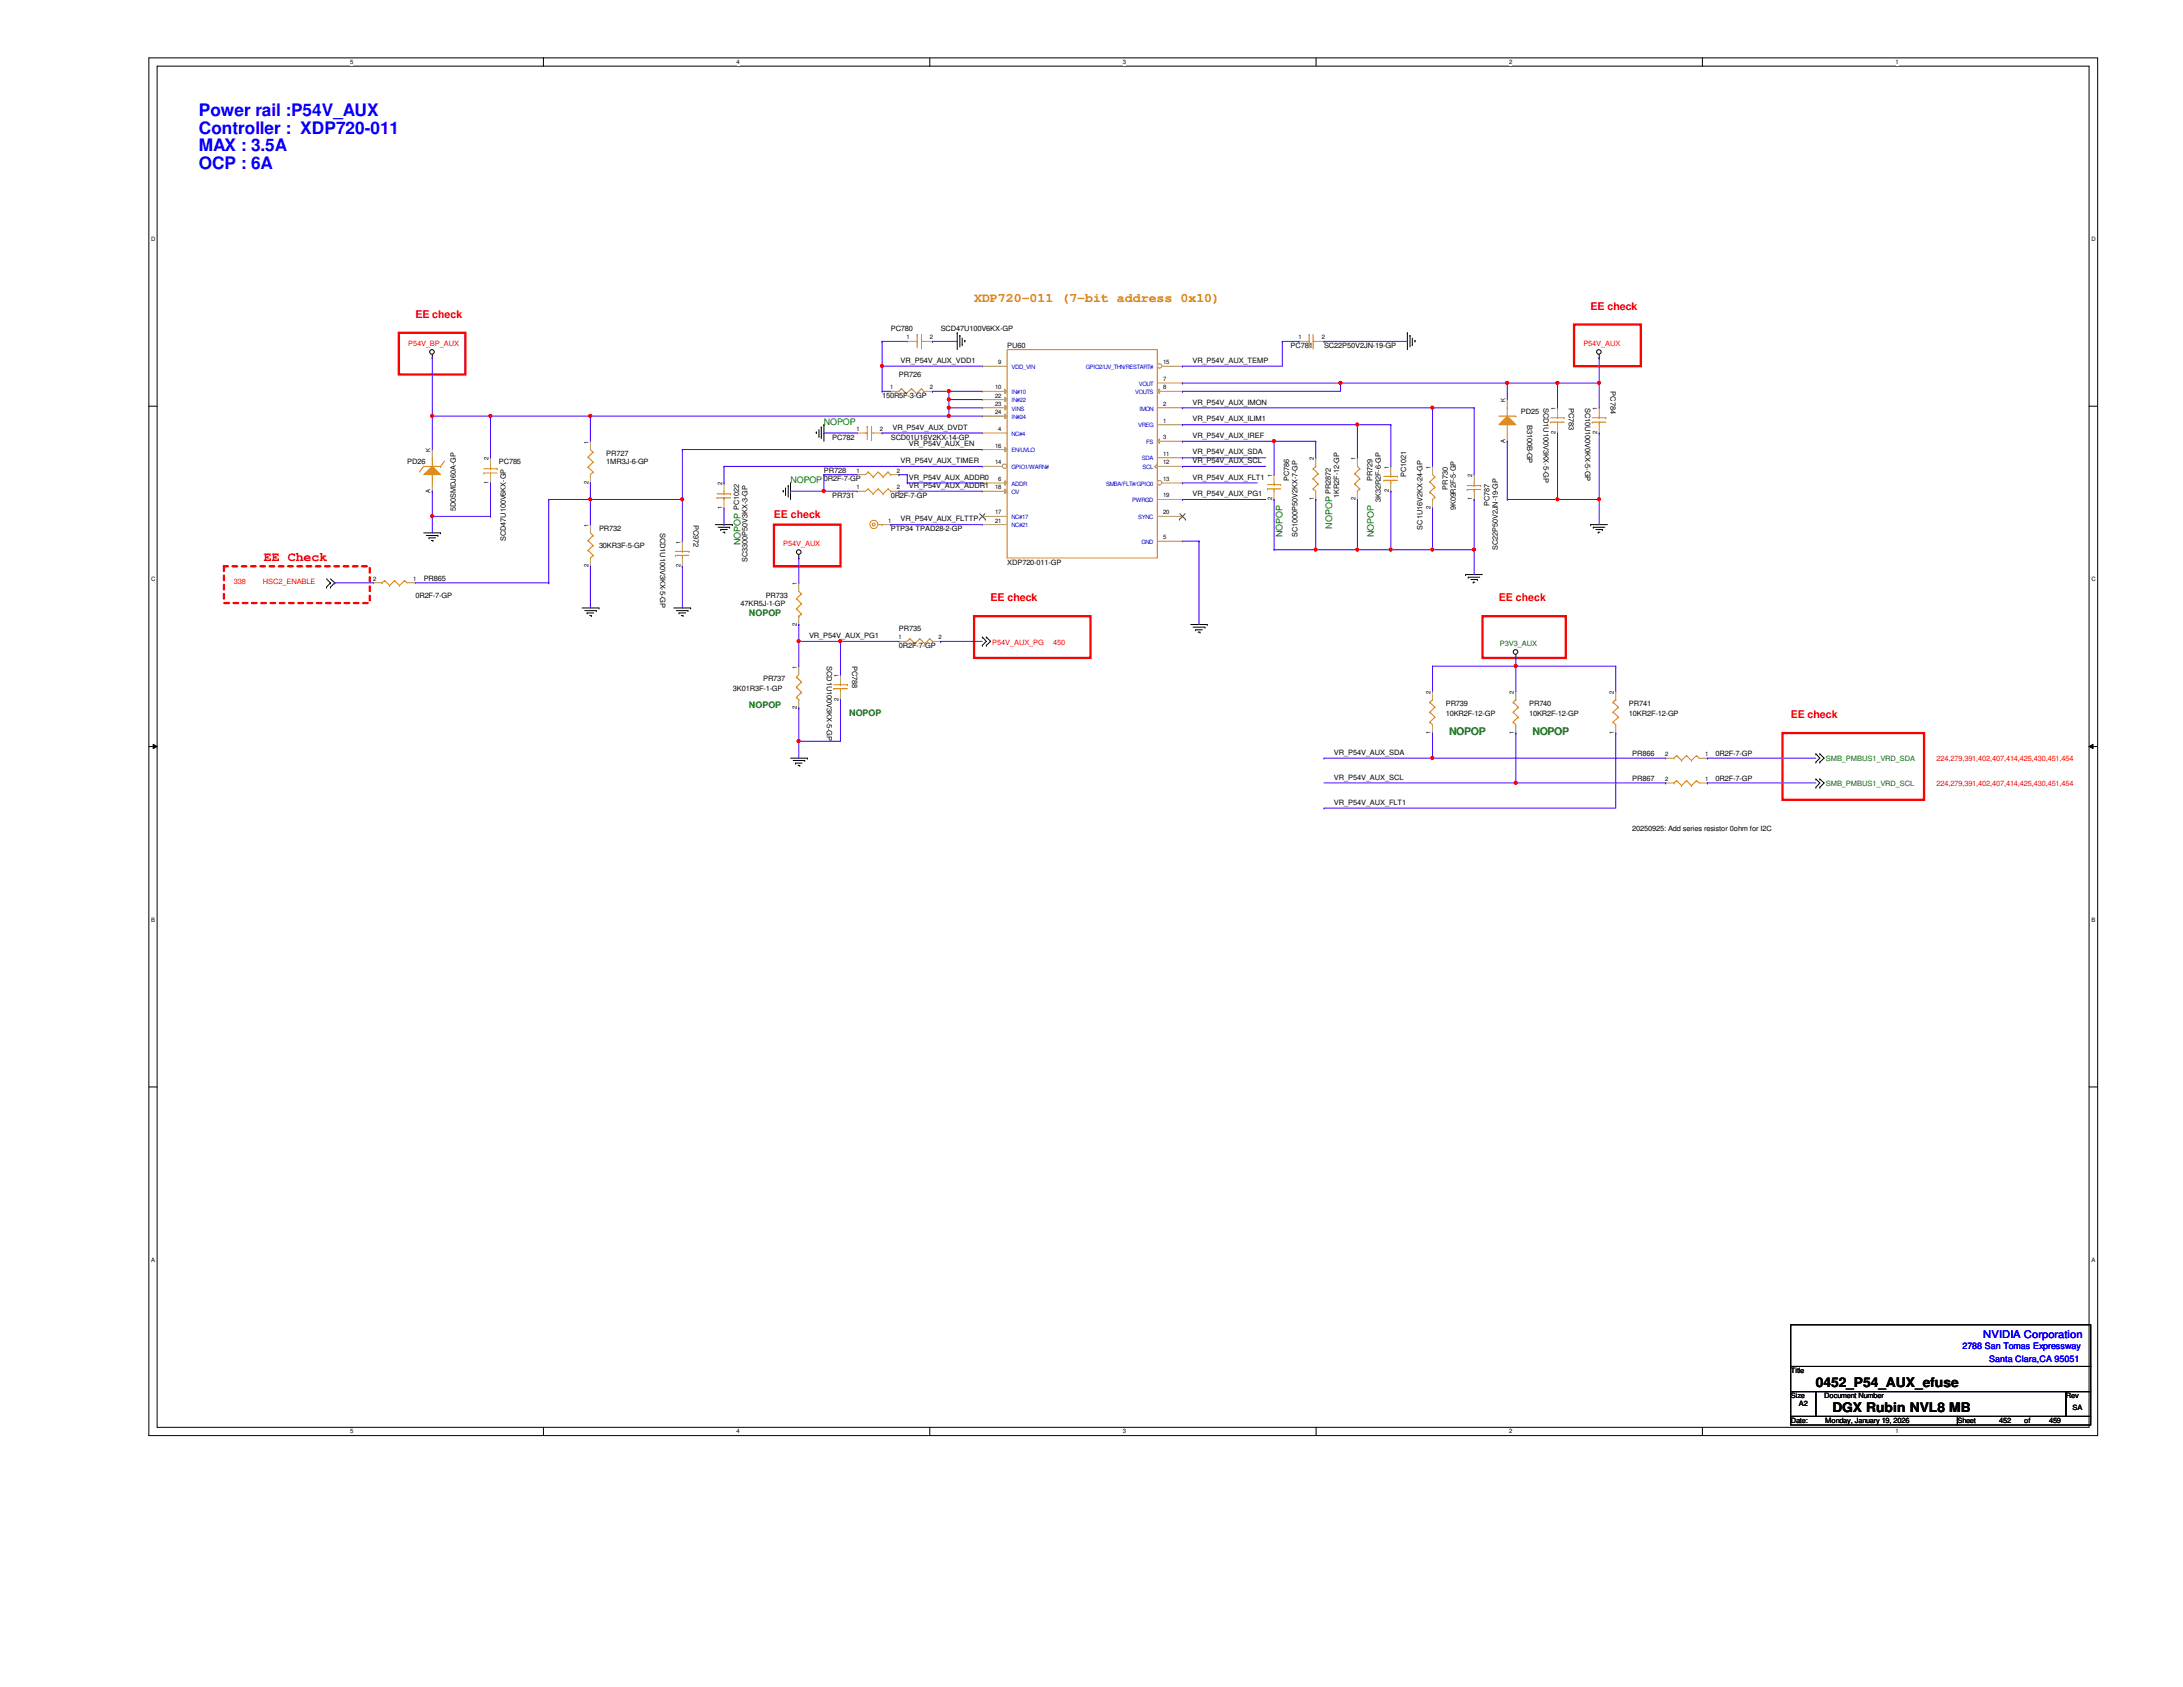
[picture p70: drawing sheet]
<svg xmlns="http://www.w3.org/2000/svg" width="279mm" height="216mm" viewBox="0 0 279 216" stroke-linecap="round" stroke-linejoin="round" font-family="sans-serif">
<defs><g id="words">
<g font-size="2.2" fill="#00f">
<text x="25.4" y="14.8">Power rail :P54V_AUX</text>
<text x="25.4" y="17.1">Controller : XDP720-011</text>
<text x="25.4" y="19.4">MAX : 3.5A</text>
<text x="25.4" y="21.7">OCP : 6A</text>
</g>
<text font-size="1.7" fill="#ff8000" x="124.7" y="38.7">XDP720-011 (7-bit address 0x10)</text>
<text font-size="1.7" fill="#f00" x="33.8" y="71.8">EE Check</text>
<g font-size="1.7">
<text x="232.4" y="177.5">0452_P54_AUX_efuse</text>
<text x="234.5" y="180.7">DGX Rubin NVL8 MB</text>
</g>
<g font-size="1.4" fill="#f00">
<text x="53.2" y="40.7">EE check</text>
<text x="203.6" y="39.6">EE check</text>
<text x="99.1" y="66.3">EE check</text>
<text x="126.8" y="77">EE check</text>
<text x="191.9" y="77">EE check</text>
<text x="229.2" y="91.9">EE check</text>
</g>
<g font-size="1.4" fill="#008000">
<text x="185.5" y="94">NOPOP</text>
<text x="196.1" y="94">NOPOP</text>
</g>
<text font-size="1.4" fill="#00f" x="253.8" y="171.2">NVIDIA Corporation</text>
<g font-size="1.1" fill="#008000">
<text x="105.5" y="54.4">NOPOP</text>
<text x="101.2" y="61.8">NOPOP</text>
<text x="94.8" y="69.8" transform="rotate(-90 94.8 69.8)">NOPOP</text>
<text x="164.1" y="68.7" transform="rotate(-90 164.1 68.7)">NOPOP</text>
<text x="170.5" y="67.7" transform="rotate(-90 170.5 67.7)">NOPOP</text>
<text x="175.9" y="68.7" transform="rotate(-90 175.9 68.7)">NOPOP</text>
<text x="95.8" y="78.9">NOPOP</text>
<text x="95.8" y="90.6">NOPOP</text>
<text x="108.7" y="91.7">NOPOP</text>
</g>
<g font-size="1.1" fill="#00f">
<text x="251.2" y="172.7">2788 San Tomas Expressway</text>
<text x="254.6" y="174.3">Santa Clara,CA 95051</text>
</g>
<g font-size=".9" fill="#f00">
<text x="52.2" y="44.3">P54V_BP_AUX</text>
<text x="202.6" y="44.3">P54V_AUX</text>
<text x="100.2" y="69.9">P54V_AUX</text>
<text x="29.9" y="74.8">338</text>
<text x="33.7" y="74.8">HSC2_ENABLE</text>
<text x="127" y="82.5">P54V_AUX_PG</text>
<text x="134.8" y="82.5">450</text>
<text x="247.9" y="97.5">224,279,391,402,407,414,425,430,451,454</text>
<text x="247.9" y="100.6">224,279,391,402,407,414,425,430,451,454</text>
</g>
<g font-size=".9">
<text x="114" y="42.4">PC780</text>
<text x="115.3" y="46.4">VR_P54V_AUX_VDD1</text>
<text x="120.4" y="42.4">SCD47U100V6KX-GP</text>
<text x="128.9" y="44.5">PU60</text>
<text x="152.6" y="46.4">VR_P54V_AUX_TEMP</text>
<text x="165.2" y="44.5">PC781</text>
<text x="169.5" y="44.5">SC22P50V2JN-19-GP</text>
<text x="112.9" y="50.9">150R5F-3-GP</text>
<text x="115.1" y="48.3">PR726</text>
<text x="152.6" y="51.8">VR_P54V_AUX_IMON</text>
<text x="152.6" y="53.9">VR_P54V_AUX_ILIM1</text>
<text x="194.6" y="53">PD25</text>
<text x="197.6" y="52.2" transform="rotate(90 197.6 52.2)">SCD1U100V3KX-5-GP</text>
<text x="200.8" y="52.2" transform="rotate(90 200.8 52.2)">PC783</text>
<text x="202.9" y="52.2" transform="rotate(90 202.9 52.2)">SC10U100V0KX-5-GP</text>
<text x="206.1" y="50.1" transform="rotate(90 206.1 50.1)">PC784</text>
<text x="52.1" y="59.4">PD26</text>
<text x="63.8" y="59.4">PC785</text>
<text x="77.6" y="58.4">PR727</text>
<text x="77.6" y="59.4">1MR3J-6-GP</text>
<text x="106.5" y="56.3">PC782</text>
<text x="114" y="56.3">SCD01U16V2KX-14-GP</text>
<text x="114.2" y="55">VR_P54V_AUX_DVDT</text>
<text x="115.3" y="59.3">VR_P54V_AUX_TIMER</text>
<text x="116.3" y="57.1">VR_P54V_AUX_EN</text>
<text x="152.6" y="56">VR_P54V_AUX_IREF</text>
<text x="152.6" y="58.2">VR_P54V_AUX_SDA</text>
<text x="152.6" y="59.3">VR_P54V_AUX_SCL</text>
<text x="195.5" y="54.4" transform="rotate(90 195.5 54.4)">B3100B-GP</text>
<text x="58.3" y="65.4" transform="rotate(-90 58.3 65.4)">5D0SMDJ60A-GP</text>
<text x="94.6" y="65.3" transform="rotate(-90 94.6 65.3)">PC1022</text>
<text x="105.5" y="60.5">PR728</text>
<text x="105.5" y="61.6">0R2F-7-GP</text>
<text x="106.5" y="63.7">PR731</text>
<text x="114" y="63.7">0R2F-7-GP</text>
<text x="116.3" y="61.4">VR_P54V_AUX_ADDR0</text>
<text x="116.3" y="62.4">VR_P54V_AUX_ADDR1</text>
<text x="152.6" y="61.4">VR_P54V_AUX_FLT1</text>
<text x="152.6" y="63.5">VR_P54V_AUX_PG1</text>
<text x="165" y="61.6" transform="rotate(-90 165 61.6)">PC786</text>
<text x="170.3" y="63.2" transform="rotate(-90 170.3 63.2)">PR2872</text>
<text x="171.4" y="63.7" transform="rotate(-90 171.4 63.7)">1KR2F-12-GP</text>
<text x="175.7" y="61.6" transform="rotate(-90 175.7 61.6)">PR729</text>
<text x="176.7" y="64.3" transform="rotate(-90 176.7 64.3)">3K32R2F-6-GP</text>
<text x="180" y="61" transform="rotate(-90 180 61)">PC1021</text>
<text x="185.3" y="62.7" transform="rotate(-90 185.3 62.7)">PR730</text>
<text x="186.4" y="65.3" transform="rotate(-90 186.4 65.3)">9K09R2F-5-GP</text>
<text x="190.6" y="64.8" transform="rotate(-90 190.6 64.8)">PC787</text>
<text x="64.7" y="69.3" transform="rotate(-90 64.7 69.3)">SCD47U100V6KX-GP</text>
<text x="76.7" y="68">PR732</text>
<text x="76.7" y="70.1">30KR3F-5-GP</text>
<text x="84.5" y="68.2" transform="rotate(90 84.5 68.2)">SCD1U100V3KX-5-GP</text>
<text x="88.8" y="67.1" transform="rotate(90 88.8 67.1)">PC972</text>
<text x="95.7" y="71.9" transform="rotate(-90 95.7 71.9)">SC3300P50V3KX-3-GP</text>
<text x="114" y="68">PTP34 TPAD28-2-GP</text>
<text x="115.3" y="66.7">VR_P54V_AUX_FLTTP</text>
<text x="166.1" y="68.7" transform="rotate(-90 166.1 68.7)">SC1000P50V2KX-7-GP</text>
<text x="182.1" y="67.8" transform="rotate(-90 182.1 67.8)">SC1U16V2KX-24-GP</text>
<text x="191.7" y="70.4" transform="rotate(-90 191.7 70.4)">SC22P50V2JN-19-GP</text>
<text x="53.2" y="76.5">0R2F-7-GP</text>
<text x="54.2" y="74.4">PR865</text>
<text x="94.8" y="77.6">47KR5J-1-GP</text>
<text x="98" y="76.5">PR733</text>
<text x="128.9" y="72.3">XDP720-011-GP</text>
<text x="103.5" y="81.7">VR_P54V_AUX_PG1</text>
<text x="115.1" y="80.8">PR735</text>
<text x="115.1" y="82.9">0R2F-7-GP</text>
<text x="93.8" y="88.5">3K01R3F-1-GP</text>
<text x="97.7" y="87.2">PR737</text>
<text x="105.8" y="85.3" transform="rotate(90 105.8 85.3)">SCD1U100V3KX-5-GP</text>
<text x="109.1" y="85.3" transform="rotate(90 109.1 85.3)">PC788</text>
<text x="185" y="90.4">PR739</text>
<text x="185" y="91.7">10KR2F-12-GP</text>
<text x="195.7" y="90.4">PR740</text>
<text x="195.7" y="91.7">10KR2F-12-GP</text>
<text x="208.5" y="90.4">PR741</text>
<text x="208.5" y="91.7">10KR2F-12-GP</text>
<text x="170.7" y="96.6">VR_P54V_AUX_SDA</text>
<text x="170.7" y="99.8">VR_P54V_AUX_SCL</text>
<text x="208.9" y="96.8">PR866</text>
<text x="208.9" y="100">PR867</text>
<text x="219.6" y="96.8">0R2F-7-GP</text>
<text x="219.6" y="100">0R2F-7-GP</text>
<text x="170.7" y="103">VR_P54V_AUX_FLT1</text>
<text x="208.9" y="106.4">20250925: Add series resistor 0ohm for I2C</text>
<text x="229.2" y="175.7">Title</text>
<text x="229.2" y="178.9">Size</text>
<text x="233.5" y="178.9">Document Number</text>
<text x="264.4" y="178.9">Rev</text>
<text x="229.2" y="182.1">Date:</text>
<text x="230.3" y="180">A2</text>
<text x="233.6" y="182.1">Monday, January 19, 2026</text>
<text x="250.5" y="182.1">Sheet</text>
<text x="255.9" y="182.1">452</text>
<text x="259.1" y="182.1">of</text>
<text x="262.3" y="182.1">459</text>
<text x="265.3" y="180.4">SA</text>
</g>
<g font-size=".9" fill="#008000">
<text x="192" y="82.7">P3V3_AUX</text>
<text x="233.7" y="97.5">SMB_PMBUS1_VRD_SDA</text>
<text x="233.7" y="100.6">SMB_PMBUS1_VRD_SCL</text>
</g>
<g font-size=".8">
<text x="44.8" y="8.2">5</text>
<text x="94.3" y="8.2">4</text>
<text x="143.7" y="8.2">3</text>
<text x="193.2" y="8.2">2</text>
<text x="242.6" y="8.2">1</text>
<text x="19.3" y="30.9">D</text>
<text x="267.7" y="30.9">D</text>
<text x="116" y="43.4">1</text>
<text x="119" y="43.4">2</text>
<text x="127.8" y="46.6">9</text>
<text x="148.9" y="46.6">15</text>
<text x="166.2" y="43.4">1</text>
<text x="169.2" y="43.4">2</text>
<text x="113.9" y="49.8">1</text>
<text x="119" y="49.8">2</text>
<text x="127.4" y="49.8">10</text>
<text x="127.4" y="50.9">22</text>
<text x="127.4" y="51.9">23</text>
<text x="127.4" y="53">24</text>
<text x="148.9" y="51.9">2</text>
<text x="148.9" y="48.8">7</text>
<text x="148.9" y="49.8">8</text>
<text x="192.7" y="51.4" transform="rotate(-90 192.7 51.4)">K</text>
<text x="199.1" y="52.5" transform="rotate(-90 199.1 52.5)">1</text>
<text x="204.4" y="52.5" transform="rotate(-90 204.4 52.5)">1</text>
<text x="55.1" y="57.8" transform="rotate(-90 55.1 57.8)">K</text>
<text x="62.5" y="58.9" transform="rotate(-90 62.5 58.9)">2</text>
<text x="75.3" y="56.8" transform="rotate(-90 75.3 56.8)">1</text>
<text x="109.6" y="55.2">1</text>
<text x="112.6" y="55.2">2</text>
<text x="127.4" y="59.4">14</text>
<text x="127.4" y="57.3">16</text>
<text x="127.8" y="55.2">4</text>
<text x="148.9" y="54.1">1</text>
<text x="148.9" y="56.2">3</text>
<text x="148.9" y="58.3">11</text>
<text x="148.9" y="59.4">12</text>
<text x="168.1" y="58.9" transform="rotate(-90 168.1 58.9)">2</text>
<text x="173.5" y="58.9" transform="rotate(-90 173.5 58.9)">1</text>
<text x="177.8" y="60" transform="rotate(-90 177.8 60)">1</text>
<text x="183.1" y="60" transform="rotate(-90 183.1 60)">1</text>
<text x="192.7" y="56.7" transform="rotate(-90 192.7 56.7)">A</text>
<text x="199.1" y="55.5" transform="rotate(-90 199.1 55.5)">2</text>
<text x="204.4" y="55.5" transform="rotate(-90 204.4 55.5)">2</text>
<text x="55.1" y="63.1" transform="rotate(-90 55.1 63.1)">A</text>
<text x="62.5" y="61.9" transform="rotate(-90 62.5 61.9)">1</text>
<text x="75.3" y="61.9" transform="rotate(-90 75.3 61.9)">2</text>
<text x="92.4" y="65.1" transform="rotate(-90 92.4 65.1)">1</text>
<text x="92.4" y="62.1" transform="rotate(-90 92.4 62.1)">2</text>
<text x="109.6" y="62.6">1</text>
<text x="109.6" y="60.5">1</text>
<text x="114.8" y="62.6">2</text>
<text x="114.8" y="60.5">2</text>
<text x="127.4" y="65.8">17</text>
<text x="127.4" y="62.6">18</text>
<text x="127.8" y="61.6">6</text>
<text x="148.9" y="61.6">13</text>
<text x="148.9" y="63.7">19</text>
<text x="148.9" y="65.8">20</text>
<text x="162.8" y="64" transform="rotate(-90 162.8 64)">2</text>
<text x="162.8" y="61" transform="rotate(-90 162.8 61)">1</text>
<text x="168.1" y="64" transform="rotate(-90 168.1 64)">1</text>
<text x="173.5" y="64" transform="rotate(-90 173.5 64)">2</text>
<text x="177.8" y="63" transform="rotate(-90 177.8 63)">2</text>
<text x="183.1" y="65.1" transform="rotate(-90 183.1 65.1)">2</text>
<text x="188.4" y="64" transform="rotate(-90 188.4 64)">1</text>
<text x="188.4" y="61" transform="rotate(-90 188.4 61)">2</text>
<text x="75.3" y="67.4" transform="rotate(-90 75.3 67.4)">1</text>
<text x="87.1" y="69.6" transform="rotate(-90 87.1 69.6)">1</text>
<text x="113.7" y="66.9">1</text>
<text x="127.4" y="66.9">21</text>
<text x="148.9" y="69">5</text>
<text x="19.3" y="74.4">C</text>
<text x="47.8" y="74.3">2</text>
<text x="52.9" y="74.3">1</text>
<text x="75.3" y="72.6" transform="rotate(-90 75.3 72.6)">2</text>
<text x="87.1" y="72.6" transform="rotate(-90 87.1 72.6)">2</text>
<text x="102" y="74.9" transform="rotate(-90 102 74.9)">1</text>
<text x="267.7" y="74.4">C</text>
<text x="102" y="80.1" transform="rotate(-90 102 80.1)">2</text>
<text x="115" y="81.8">1</text>
<text x="120.1" y="81.8">2</text>
<text x="102" y="85.6" transform="rotate(-90 102 85.6)">1</text>
<text x="107.3" y="89.7" transform="rotate(-90 107.3 89.7)">2</text>
<text x="107.3" y="86.7" transform="rotate(-90 107.3 86.7)">1</text>
<text x="183.1" y="88.8" transform="rotate(-90 183.1 88.8)">2</text>
<text x="193.8" y="88.8" transform="rotate(-90 193.8 88.8)">2</text>
<text x="206.5" y="88.8" transform="rotate(-90 206.5 88.8)">2</text>
<text x="102" y="90.7" transform="rotate(-90 102 90.7)">2</text>
<text x="183.1" y="93.9" transform="rotate(-90 183.1 93.9)">1</text>
<text x="193.8" y="93.9" transform="rotate(-90 193.8 93.9)">1</text>
<text x="206.5" y="93.9" transform="rotate(-90 206.5 93.9)">1</text>
<text x="213.1" y="96.8">2</text>
<text x="213.1" y="99.9">2</text>
<text x="218.2" y="96.8">1</text>
<text x="218.2" y="99.9">1</text>
<text x="19.3" y="117.9">B</text>
<text x="267.7" y="117.9">B</text>
<text x="19.3" y="161.5">A</text>
<text x="267.7" y="161.5">A</text>
<text x="44.8" y="183.4">5</text>
<text x="94.3" y="183.4">4</text>
<text x="143.7" y="183.4">3</text>
<text x="193.2" y="183.4">2</text>
<text x="242.6" y="183.4">1</text>
</g>
<g font-size=".8" fill="#00c">
<text x="129.5" y="47.2">VDD_VIN</text>
<text x="139" y="47.2">GPIO2/UV_THN/RESTART#</text>
<text x="129.5" y="50.4">IN#10</text>
<text x="129.5" y="51.5">IN#22</text>
<text x="129.5" y="52.5">VINS</text>
<text x="129.5" y="53.6">IN#24</text>
<text x="145.3" y="50.4">VOUTS</text>
<text x="145.8" y="49.4">VOUT</text>
<text x="145.8" y="52.5">IMON</text>
<text x="129.5" y="55.8">NC#4</text>
<text x="129.5" y="57.9">EN/UVLO</text>
<text x="145.7" y="54.7">VREG</text>
<text x="146.1" y="58.9">SDA</text>
<text x="146.7" y="56.8">FS</text>
<text x="129.5" y="62.1">ADDR</text>
<text x="129.5" y="60">GPIO1/WARN#</text>
<text x="129.5" y="63.2">OV</text>
<text x="141.6" y="62.1">SMBA/FLT#/GPIO0</text>
<text x="144.9" y="64.3">PWRGD</text>
<text x="146.2" y="60">SCL</text>
<text x="129.5" y="66.4">NC#17</text>
<text x="129.5" y="67.5">NC#21</text>
<text x="145.7" y="66.4">SYNC</text>
<text x="146.1" y="69.6">GND</text>
</g>
</g></defs>
<path d="M19.1 7.4h249.4v176.3h-249.4zM20.1 8.5h247.3v174.2h-247.3z" fill="none" stroke="#000" stroke-width=".13"/>
<g fill="#fff">
<path d="M44.8 7.5h.4v.8h-.4z"/>
<path d="M44.8 182.8h.4v.8h-.4z"/>
</g>
<path d="M69.6 7.4v1.1M69.6 182.7v1" fill="none" stroke="#000" stroke-width=".13"/>
<g fill="#fff">
<path d="M94.3 7.5h.4v.8h-.4z"/>
<path d="M94.3 182.8h.4v.8h-.4z"/>
</g>
<path d="M119 7.4v1.1M119 182.7v1" fill="none" stroke="#000" stroke-width=".13"/>
<g fill="#fff">
<path d="M143.7 7.5h.4v.8h-.4z"/>
<path d="M143.7 182.8h.4v.8h-.4z"/>
</g>
<path d="M168.4 7.4v1.1M168.4 182.7v1" fill="none" stroke="#000" stroke-width=".13"/>
<g fill="#fff">
<path d="M193.2 7.5h.3v.8h-.3z"/>
<path d="M193.2 182.8h.3v.8h-.3z"/>
</g>
<path d="M217.9 7.4v1.1M217.9 182.7v1" fill="none" stroke="#000" stroke-width=".13"/>
<g fill="#fff">
<path d="M242.6 7.5h.4v.8h-.4z"/>
<path d="M242.6 182.8h.4v.8h-.4z"/>
<path d="M19.3 30.2h.6v.8h-.6z"/>
<path d="M267.7 30.2h.5v.8h-.5z"/>
<path d="M19.3 73.7h.6v.8h-.6z"/>
<path d="M267.7 73.7h.5v.8h-.5z"/>
</g>
<path d="M19.1 52h1M267.4 52h1" fill="none" stroke="#000" stroke-width=".13"/>
<g fill="#fff">
<path d="M19.3 117.3h.5v.8h-.5z"/>
<path d="M267.7 117.3h.4v.8h-.4z"/>
</g>
<path d="M19.1 95.5h1M19.6 95.2l.5 .3-.5 .3zM267.4 95.5l.5-.3v.6zM267.4 95.5h1" fill="none" stroke="#000" stroke-width=".13"/>
<path d="M19.6 95.2l.5 .3-.5 .3zM267.4 95.5l.5-.3v.6z" fill="#000"/>
<g fill="#fff">
<path d="M19.3 160.9h.5v.8h-.5z"/>
<path d="M267.7 160.9h.4v.8h-.4z"/>
</g>
<g fill="none" stroke="#000" stroke-width=".13">
<path d="M55.3 45.8h.1M55.3 45.4v.4M104.5 55.3h.1M104.5 55.3v.2M104.8 55.8h.1M104.8 55v.8M105.1 54.7h.1M105.1 54.7v1.4M105.5 54.4h.1M105.5 54.4v2.1M122.5 42.6h.1M122.5 42.6v2.1"/>
<path d="M122.9 42.9h.1M122.9 42.9v1.5M123.1 44.1h.1M123.1 43.3v.8M123.5 43.6h.1M123.5 43.6v.2M180.1 42.6h.1M180.1 42.6v2.1M180.5 42.9h.1M180.5 42.9v1.5M180.8 44.1h.1M180.8 43.3v.8"/>
<path d="M181.1 43.6h.1M181.1 43.6v.2M204.7 45.8h.1M204.7 45.4v.4M41.8 75.1h.1M41.8 74.1l.5 .5M42.3 74.6h.1M42.3 75.1h.1M42.3 74.6l-.5 .5M42.3 74.1l.5 .5M42.8 74.6h.1M42.8 74.6l-.5 .5"/>
<path d="M54.2 68.2h2.2M54.6 68.5h1.4M54.9 68.8h.1M54.9 68.8h.9M55.2 69.2h.2M55.4 69.2h.1M56 68.5h.1M56.4 68.2h.1M74.5 77.8h2.2M74.8 78.1h1.5M75.1 78.4h.1M75.1 78.4h.9"/>
<path d="M75.5 78.8h.2M75.7 78.8h.1M76.3 78.1h.1M76.7 77.8h.1M86.2 77.8h2.2M86.6 78.1h1.5M86.9 78.4h.1M86.9 78.4h.9M87.2 78.8h.2M87.4 78.8h.1M88.1 78.1h.1M88.4 77.8h.1"/>
<path d="M91.6 67.1h2.1M91.9 67.5h1.5M92.2 67.8h.1M92.2 67.8h.9M92.5 68.1h.3M92.8 68.1h.1M93.4 67.5h.1M93.7 67.1h.1M100.2 62.8h.1M100.2 62.8v.2M100.5 63.3h.1M100.5 62.4v.9"/>
<path d="M100.9 62.1h.1M100.9 62.1v1.5M101.2 61.8h.1M101.2 61.8v2.1M102.2 71.4h.1M102.2 71v.4M152.4 79.9h2.1M154.5 79.9h.1M187.6 73.5h.1M187.6 73.5h2.1M187.9 73.9h.1M187.9 73.9h1.5"/>
<path d="M188.3 74.2h.8M188.6 74.5h.1M188.6 74.5h.2M189.1 74.2h.1M203.6 67.1h.1M203.6 67.1h2.1M203.9 67.5h.1M203.9 67.5h1.5M204.3 67.8h.8M204.6 68.1h.1M204.6 68.1h.2M205.1 67.8h.1"/>
<path d="M101.2 97h2.1M101.5 97.3h1.5M101.8 97.7h.1M101.8 97.7h.9M102.2 98h.2M102.4 98h.1M103 97.3h.1M103.3 97h.1M125.7 81.5h.1M125.7 82.6h.1M125.7 81.5l.5 .6-.5 .5M126.2 81.5h.1"/>
<path d="M126.2 82.6h.1M126.2 81.5l.6 .6-.6 .5M152.7 80.3h1.5M153 80.6h.1M153 80.6h.9M153.3 80.9h.3M153.6 80.9h.1M154.2 80.3h.1M194 84.2h.1M194 83.8v.4M232.4 96.5h.1M232.4 97.5h.1"/>
<path d="M232.4 99.7h.1M232.4 96.5l.5 .5-.5 .5M232.4 99.7l.5 .5-.5 .6M232.9 96.5h.1M232.9 97.5h.1M232.9 99.7h.1M232.9 96.5l.6 .5-.6 .5M232.9 99.7l.6 .5-.6 .6M232.4 100.8h.1M232.9 100.8h.1M19.1 139.1h1M267.4 139.1h1"/>
<path d="M229.2 169.5h38.4v5.4h-38.4zM229.2 174.9h38.4v3.2h-38.4zM229.2 178.1h3.2v3.2h-3.2zM232.4 178.1h32v3.2h-32zM264.4 178.1h3.2v3.2h-3.2zM229.2 181.3h21.3v1.1h-21.3zM250.5 181.3h17.1v1.1h-17.1z"/>
<circle cx="55.3" cy="45" r=".3"/>
<circle cx="204.6" cy="45" r=".3"/>
<circle cx="102.2" cy="70.6" r=".3"/>
<circle cx="194" cy="83.4" r=".3"/>
</g>
<path d="M51.1 42.6h8.5v5.3h-8.5zM201.5 41.5h8.5v5.4h-8.5zM99.1 67.1h8.5v5.4h-8.5zM124.7 78.9h14.9v5.3h-14.9zM189.7 78.9h10.7v5.3h-10.7zM228.1 93.8h18.2v8.6h-18.2z" fill="none" stroke="#f00" stroke-width=".3"/>
<path d="M28.7 72.5h18.6v4.7h-18.6z" fill="none" stroke="#f00" stroke-width=".3" stroke-dasharray=".6 .6"/>
<g fill="none" stroke="#cc8006" stroke-width=".13">
<path d="M61.9 60h1.7M62.8 60h.1M62.8 59.7v.3M63.6 60h.1M61.9 60.5h.1M61.9 60.5h1.7M62.8 60.5h.1M62.8 60.5v.2M187.8 62.7h.1M187.8 62.7h1.7M187.8 62.1h1.7M188.7 62.7h.1"/>
<path d="M188.7 62.1h.1M188.7 61.8v.3M188.7 62.7v.2M189.5 62.1h.1"/>
</g>
<path d="M62.8 58.6h.1M62.8 58.6v1.1M62.8 61.8h.1M62.8 60.7v1.1M188.7 63.9h.1M188.7 60.7h.1M188.7 60.7v1.1M188.7 62.9v1" fill="none" stroke="#a84" stroke-width=".13"/>
<path d="M192.9 53.3l1.1 1.1h-2.1z" fill="#cc8006"/>
<g fill="none" stroke="#cc8006" stroke-width=".13">
<path d="M128.9 44.7h19.2v26.7h-19.2zM191.9 53.3h2.1M192.9 53.3l1.1 1.1h-2.1zM192.9 54.4h.1M192.9 52.2h.1M192.9 52.2v1.1M192.9 54.4v1M194 53.3h.1M162.2 62.6h.1M162.2 62h1.7M162.2 62.6h1.7M163.1 62h.1"/>
<path d="M163.1 62.6h.1M163.1 61.8v.2M163.1 62.6v.3M163.9 62h.1M101.9 86.7h.1M101.9 87.9h.1M101.9 89.2h.1M101.9 86.7l.7 .6M101.9 87.9l.7 .7M101.9 89.2l.3 .3M102.2 89.5h.1M102.2 86.4l-.3 .3"/>
<path d="M102.6 87.3h.1M102.6 88.6h.1M102.6 87.3l-.7 .6M102.6 88.6l-.7 .6M214.2 97h.1M214.6 96.7h.1M214.6 96.7l.6 .6M214.6 96.7l-.4 .3M215.2 97.3h.1M215.9 96.7h.1M215.9 96.7l.6 .6M215.9 96.7l-.7 .6"/>
<path d="M216.5 97.3h.1M217.1 96.7h.1M217.1 96.7l.4 .3M217.1 96.7l-.6 .6"/>
</g>
<g fill="none" stroke="#a84" stroke-width=".13">
<path d="M148.1 54.4h3.2M148.1 52.2h3.2M151.3 54.4h.1M151.3 52.2h.1M192.9 56.5h.1M192.9 51.1h.1M192.9 51.1v1.1M192.9 55.4v1.1M163.1 60.7h.1M163.1 63.9h.1M163.1 60.7v1.1M163.1 62.9v1"/>
<path d="M102.2 85.3h.1M102.2 90.6h.1M102.2 85.3v1.1M102.2 89.5v1.1M213.2 97h.1M213.2 97h1M217.5 97h1M218.5 97h.1"/>
</g>
<path d="M148.1 56.5l.3-.3v.6z" fill="#a84"/>
<path d="M125.7 55.4h.1M125.7 55.4h3.2M148.1 56.5l.3-.3v.6zM148.1 56.5h3.2M151.3 56.5h.1M148.1 69.3h3.2M151.3 69.3h.1" fill="none" stroke="#a84" stroke-width=".13"/>
<path d="M128.6 61.5l.3 .3-.3 .3z" fill="#a84"/>
<path d="M125.7 46.9h.1M125.7 46.9h3.2M125.7 61.8h.1M125.7 61.8h3.2M128.6 61.5l.3 .3-.3 .3z" fill="none" stroke="#a84" stroke-width=".13"/>
<path d="M128.6 49.8l.3 .3-.3 .3z" fill="#a84"/>
<path d="M125.7 50.1h.1M125.7 50.1h3.2M128.6 49.8l.3 .3-.3 .3z" fill="none" stroke="#a84" stroke-width=".13"/>
<circle cx="148.4" cy="61.8" r=".29" fill="#fff"/>
<g fill="none" stroke="#a84" stroke-width=".13">
<path d="M148.8 61.8h2.5M151.3 61.8h.1"/>
<circle cx="148.4" cy="61.8" r=".29"/>
</g>
<circle cx="128.6" cy="59.7" r=".29" fill="#fff"/>
<g fill="none" stroke="#a84" stroke-width=".13">
<path d="M125.7 59.7h.1M125.7 59.7h2.6"/>
<circle cx="128.6" cy="59.7" r=".29"/>
</g>
<circle cx="148.4" cy="46.8" r=".29" fill="#fff"/>
<g fill="none" stroke="#a84" stroke-width=".13">
<path d="M148.8 46.9h2.5M151.3 46.9h.1"/>
<circle cx="148.4" cy="46.8" r=".29"/>
</g>
<path d="M128.6 57.2l.3 .3-.3 .3z" fill="#a84"/>
<path d="M125.7 57.5h.1M125.7 57.5h3.2M128.6 57.2l.3 .3-.3 .3zM125.7 66.1h.1M125.7 66.1h3.2" fill="none" stroke="#a84" stroke-width=".13"/>
<path d="M125.3 66.5h.1M125.4 65.7l.7 .8M126.1 65.7l-.8 .8M126.1 66.5h.1" fill="none" stroke="#804000" stroke-width=".13"/>
<path d="M128.6 62.6l.3 .3-.3 .3z" fill="#a84"/>
<path d="M125.7 62.9h.1M125.7 67.1h.1M125.7 62.9h3.2M125.7 67.1h3.2M128.6 62.6l.3 .3-.3 .3zM148.1 63.9h3.2M148.1 66.1h3.2M151.3 63.9h.1M151.3 66.1h.1" fill="none" stroke="#a84" stroke-width=".13"/>
<path d="M151 66.5h.1M151 65.7l.7 .8M151.7 65.7l-.7 .8M151.7 66.5h.1" fill="none" stroke="#804000" stroke-width=".13"/>
<path d="M128.6 50.8l.3 .3-.3 .3z" fill="#a84"/>
<path d="M125.7 51.1h.1M125.7 51.1h3.2M128.6 50.8l.3 .3-.3 .3z" fill="none" stroke="#a84" stroke-width=".13"/>
<path d="M128.6 51.9l.3 .3-.3 .3z" fill="#a84"/>
<path d="M125.7 52.2h.1M125.7 52.2h3.2M128.6 51.9l.3 .3-.3 .3z" fill="none" stroke="#a84" stroke-width=".13"/>
<path d="M128.6 53l.3 .3-.3 .3z" fill="#a84"/>
<path d="M125.7 53.3h.1M125.7 53.3h3.2M128.6 53l.3 .3-.3 .3zM148.1 49h3.2M151.3 49h.1" fill="none" stroke="#a84" stroke-width=".13"/>
<path d="M148.1 50.1l.3-.3v.6z" fill="#a84"/>
<g fill="none" stroke="#a84" stroke-width=".13">
<path d="M75.6 56.5h.1M75.6 56.5v1M109.7 55.4h.1M109.7 55.4h1.1M111.8 55.4h1.1M112.9 55.4h.1M114 50.1h.1M114 50.1h1.1M116.1 43.7h.1M116.1 43.7h1.1M118.2 50.1h1.1M118.2 43.7h1.1"/>
<path d="M119.3 50.1h.1M119.3 43.7h.1M147.8 59.7h.1M147.8 59.7l.3 .3M148.1 50.1l.3-.3v.6zM148.1 60h.1M148.1 50.1h3.2M148.1 58.6h3.2M148.1 59.4l-.3 .3M148.1 59.7h3.2M151.3 50.1h.1M151.3 58.6h.1"/>
<path d="M151.3 59.7h.1M183.3 59.7h.1M183.3 59.7v1M199.3 52.2h.1M199.3 55.4h.1M199.3 52.2v1.1M199.3 54.4v1M75.6 61.8h.1M75.6 67.1h.1M75.6 72.5h.1M75.6 60.7v1.1M75.6 67.1v1.1"/>
<path d="M75.6 71.4v1.1M87.3 69.3h.1M87.3 72.5h.1M87.3 69.3v1.1M87.3 71.4v1.1M92.7 65h.1M92.7 61.8h.1M92.7 61.8v1.1M92.7 63.9v1.1M102.2 74.6h.1M102.2 79.9h.1M102.2 74.6v1.1"/>
<path d="M102.2 78.9v1M109.7 62.9h.1M109.7 62.9h1.1M112.9 67.1h1.1M114 67.1h.1M114 62.9h1.1M115.1 62.9h.1M183.3 65h.1M183.3 63.9v1.1M107.6 86.4h.1M107.6 89.5h.1M107.6 86.4v1"/>
<path d="M107.6 88.5v1M115.1 82.1h.1M115.1 82.1h1M119.3 82.1h1.1M120.4 82.1h.1M194 93.8h.1M194 88.5h.1M194 88.5v1M194 92.8v1M213.2 100.2h.1M213.2 100.2h1M217.5 100.2h1"/>
<path d="M218.5 100.2h.1"/>
</g>
<g fill="none" stroke="#cc8006" stroke-width=".13">
<path d="M75.3 58.5h.1M75.3 59.8h.1M75.3 58.5l.6 .6M75.3 59.8l.6 .6M75.6 57.5l.3 .4M75.9 57.9h.1M75.9 59.1h.1M75.9 57.9l-.6 .6M75.9 59.1l-.6 .7M110.8 55.4h.2M111 55.4h.1M111 54.6h.1"/>
<path d="M111 54.6v1.7M111.5 55.4h.1M111.5 56.3h.1M111.5 55.4h.3M111.5 54.6v1.7M115.4 49.7h.1M115.4 49.7l-.3 .4M115.4 49.7l.6 .7M116 50.4h.1M116.7 49.7h.1M116.7 49.7l-.7 .7M116.7 49.7l.6 .7"/>
<path d="M117.2 43.7h.2M117.3 50.4h.1M117.4 43.7h.1M117.4 42.8h.1M117.4 42.8v1.7M117.9 49.7h.1M117.9 43.7h.1M117.9 44.5h.1M117.9 49.7l-.6 .7M117.9 49.7l.3 .4M117.9 43.7h.3M117.9 42.8v1.7"/>
<path d="M118.2 50.1h.1M198.5 54h.1M198.5 53.5h1.7M198.5 54h1.7M199.3 53.5h.1M199.3 54h.1M199.3 53.3v.2M199.3 54v.4M200.2 53.5h.1M75.3 69.2h.1M75.3 70.4h.1M75.3 69.2l.6 .6"/>
<path d="M75.3 70.4l.6 .7M75.6 60.7h.1M75.6 71.4h.1M75.6 68.2l.3 .3M75.9 60.4h.1M75.9 68.5h.1M75.9 69.8h.1M75.9 71.1h.1M75.9 60.4l-.3 .3M75.9 68.5l-.6 .7M75.9 69.8l-.6 .6M75.9 71.1l-.3 .3"/>
<path d="M86.4 71.1h.1M86.4 70.6h1.8M86.4 71.1h1.8M87.3 70.6h.1M87.3 71.1h.1M87.3 70.4v.2M87.3 71.1v.3M88.2 70.6h.1M91.8 63.7h.1M91.8 63.7h1.7M91.8 63.2h1.7M92.7 63.7h.1"/>
<path d="M92.7 63.2h.1M92.7 62.9v.3M92.7 63.7v.2M93.5 63.2h.1M101.9 76.6h.1M101.9 77.9h.1M101.9 76.6l.7 .7M101.9 77.9l.7 .7M102.2 78.9h.1M102.2 75.7l.4 .3M102.6 76h.1M102.6 77.3h.1"/>
<path d="M102.6 78.6h.1M102.6 76l-.7 .6M102.6 77.3l-.7 .6M102.6 78.6l-.4 .3M111.1 62.6h.1M111.1 62.6l-.3 .3M111.1 62.6l.7 .6M111.7 67h.3v.2l-.2 .1-.1-.1zM111.8 63.2h.1M112.4 62.6h.1M112.4 67.1h.5M112.4 62.6l-.6 .6"/>
<path d="M112.4 62.6l.6 .6M112.9 67.1h.1M113 63.2h.1M113.7 62.6h.1M113.7 62.6l-.7 .6M113.7 62.6l.3 .3M114 62.9h.1M183 61.7h.1M183 63h.1M183 61.7l.6 .7M183 63l.6 .6M183.3 63.9h.1"/>
<path d="M183.3 60.7l.3 .3M183.6 61h.1M183.6 62.4h.1M183.6 63.6h.1M183.6 61l-.6 .7M183.6 62.4l-.6 .6M183.6 63.6l-.3 .3M106.7 88.1h.1M106.7 87.6h1.8M106.7 88.1h1.8M107.6 87.6h.1M107.6 88.1h.1"/>
<path d="M107.6 87.4v.2M107.6 88.1v.4M108.5 87.6h.1M116.5 81.7h.1M116.5 81.7l-.4 .4M116.5 81.7l.6 .7M117.1 82.4h.1M117.7 81.7h.1M117.7 81.7l-.6 .7M117.7 81.7l.7 .7M118.4 82.4h.1M119 81.7h.1"/>
<path d="M119 81.7l-.6 .7M119 81.7l.3 .4M119.3 82.1h.1M193.7 92.4h.1M193.7 91.1h.1M193.7 89.9h.1M193.7 92.4l.3 .4M193.7 91.1l.6 .7M193.7 89.9l.6 .6M194 89.5h.1M194 89.5l-.3 .4M194.3 91.8h.1"/>
<path d="M194.3 90.5h.1M194.3 91.8l-.6 .6M194.3 90.5l-.6 .6M214.6 99.9h.1M214.6 99.9l.6 .6M214.6 99.9l-.4 .3M215.9 99.9h.1M215.9 99.9l.6 .6M215.9 99.9l-.7 .6M217.1 99.9h.1M217.1 99.9l.4 .3M217.1 99.9l-.6 .6"/>
<path d="M214.2 100.2h.1M215.2 100.5h.1M216.5 100.5h.1"/>
<circle cx="111.8" cy="67.1" r=".52"/>
</g>
<path d="M54.2 60.7l1.1-1 1.1 1z" fill="#cc8006"/>
<g fill="none" stroke="#cc8006" stroke-width=".13">
<path d="M55.3 58.6h.1M55.3 58.6v1.1M56.4 59.7h.1M56.4 59.7h-2.2l-.5 .6M56.9 59l-.5 .7M167.3 43.7h.3M167.6 43.7h.1M167.6 42.8h.1M167.6 42.8v1.7M168.1 60h.1M168.1 43.7h.1M168.1 44.5h.1"/>
<path d="M168.1 60l.6 .6M168.1 43.7h.3M168.1 42.8v1.7M168.4 59.7h.1M168.4 59.7l-.3 .3M173.7 59.7l.3 .3M174 60h.1M174 60l-.6 .6M203.8 54h.1M203.8 53.5h1.7M203.8 54h1.7M204.7 53.5h.1"/>
<path d="M204.7 54h.1M204.7 53.3v.2M204.7 54v.4M205.5 53.5h.1M48.9 74.6h.1M49.2 74.3h.1M49.2 74.3l.7 .6M49.2 74.3l-.3 .3M49.9 74.9h.1M50.5 74.3h.1M50.5 74.3l.6 .6M50.5 74.3l-.6 .6"/>
<path d="M51.1 74.9h.1M51.8 74.3h.1M51.8 74.3l.3 .3M51.8 74.3l-.7 .6M53.7 60.3h.1M54.2 60.7l1.1-1 1.1 1zM55.3 60.7h.1M55.3 60.7v1.1M111.1 60.4h.1M111.1 60.4l-.3 .3M111.1 60.4l.7 .6M111.8 61h.1"/>
<path d="M112.4 60.4h.1M112.4 60.4l-.6 .6M112.4 60.4l.6 .6M113 61h.1M113.7 60.4h.1M113.7 60.4l-.7 .6M113.7 60.4l.3 .3M114 60.7h.1M168.1 62.6h.1M168.1 61.3h.1M168.1 62.6l.3 .3M168.1 61.3l.6 .6"/>
<path d="M168.7 61.9h.1M168.7 60.6h.1M168.7 61.9l-.6 .7M168.7 60.6l-.6 .7M173.4 60.6h.1M173.4 61.9h.1M173.4 60.6l.6 .7M173.4 61.9l.6 .7M173.7 62.9h.1M174 61.3h.1M174 62.6h.1M174 61.3l-.6 .6"/>
<path d="M174 62.6l-.3 .3M177.1 61.5h.1M177.1 61h1.8M177.1 61.5h1.8M178 61h.1M178 61.5h.1M178 60.7v.3M178 61.5v.3M178.9 61h.1M183 92.4h.1M183 91.1h.1M183 89.9h.1"/>
<path d="M183 92.4l.3 .4M183 91.1l.6 .7M183 89.9l.6 .6M183.3 89.5h.1M183.3 89.5l-.3 .4M183.6 91.8h.1M183.6 90.5h.1M183.6 91.8l-.6 .6M183.6 90.5l-.6 .6M206.5 92.4h.1M206.5 91.1h.1M206.5 89.9h.1"/>
<path d="M206.5 92.4l.3 .4M206.5 91.1l.6 .7M206.5 89.9l.6 .6M206.8 89.5h.1M206.8 89.5l-.3 .4M207.1 91.8h.1M207.1 90.5h.1M207.1 91.8l-.6 .6M207.1 90.5l-.6 .6"/>
</g>
<g fill="none" stroke="#a84" stroke-width=".13">
<path d="M55.3 57.5h.1M55.3 57.5v1.1M166.2 43.7h.1M166.2 43.7h1.1M168.4 58.6h.1M168.4 58.6v1.1M168.4 43.7h1.1M169.5 43.7h.1M173.7 58.6h.1M173.7 58.6v1.1M178 59.7h.1M178 59.7v1"/>
<path d="M204.7 52.2h.1M204.7 55.4h.1M204.7 52.2v1.1M204.7 54.4v1M47.8 74.6h.1M47.8 74.6h1.1M52.1 74.6h1.1M53.2 74.6h.1M55.3 62.9h.1M55.3 61.8v1.1M109.7 60.7h.1M109.7 60.7h1.1"/>
<path d="M114 60.7h1.1M115.1 60.7h.1M168.4 63.9h.1M168.4 62.9v1M173.7 63.9h.1M173.7 62.9v1M178 62.9h.1M178 61.8v1.1M183.3 93.8h.1M183.3 88.5h.1M183.3 88.5v1M183.3 92.8v1"/>
<path d="M206.8 93.8h.1M206.8 88.5h.1M206.8 88.5v1M206.8 92.8v1"/>
</g>
<g fill="none" stroke="#4200ff" stroke-width=".13">
<path d="M55.3 45.8h.1M55.3 45.8v7.5M112.9 43.7h.1M112.9 43.7h3.2M112.9 43.7v3.2M119.3 43.7h.1M119.3 43.7h3.2M164.1 43.7h.1M164.1 43.7h2.1M164.1 43.7v3.2M166.2 43.7h.1M169.5 43.7h.1"/>
<path d="M169.5 43.7h10.6"/>
</g>
<path d="M55.2 53.1h.2v.3h-.1h-.1z" fill-rule="evenodd" fill="#f00"/>
<path d="M55.2 53.1h.2v.3h-.1h-.1z" fill="none" stroke="#f00" stroke-width=".13"/>
<path d="M112.9 46.9h.1M112.9 46.9v3.2M112.9 46.9h12.8M204.7 45.8h.1M204.7 45.8v3.2" fill="none" stroke="#4200ff" stroke-width=".13"/>
<path d="M112.7 46.7h.3v.3h-.1h-.2z" fill-rule="evenodd" fill="#f00"/>
<path d="M112.7 46.7h.3v.3h-.1h-.2z" fill="none" stroke="#f00" stroke-width=".13"/>
<path d="M151.3 46.9h.1M151.3 49h.1M151.3 46.9h12.8M151.3 49h41.6M171.6 49h.1M171.6 49v1.1" fill="none" stroke="#4200ff" stroke-width=".13"/>
<path d="M192.8 48.9h.2v.2l-.1 .1-.1-.1z" fill-rule="evenodd" fill="#f00"/>
<path d="M192.8 48.9h.2v.2l-.1 .1-.1-.1z" fill="none" stroke="#f00" stroke-width=".13"/>
<path d="M171.4 48.9h.3v.2l-.2 .1-.1-.1z" fill-rule="evenodd" fill="#f00"/>
<path d="M171.4 48.9h.3v.2l-.2 .1-.1-.1z" fill="none" stroke="#f00" stroke-width=".13"/>
<path d="M192.9 49h.1M192.9 49v2.1M192.9 49h11.8M199.3 49h.1M199.3 49v3.2" fill="none" stroke="#4200ff" stroke-width=".13"/>
<path d="M204.5 48.9h.3v.2l-.2 .1-.1-.1z" fill-rule="evenodd" fill="#f00"/>
<path d="M204.5 48.9h.3v.2l-.2 .1-.1-.1z" fill="none" stroke="#f00" stroke-width=".13"/>
<path d="M199.2 48.9h.3v.2l-.2 .1-.1-.1z" fill-rule="evenodd" fill="#f00"/>
<path d="M199.2 48.9h.3v.2l-.2 .1-.1-.1z" fill="none" stroke="#f00" stroke-width=".13"/>
<path d="M112.9 50.1h.1M112.9 50.1h1.1M119.3 50.1h.1M119.3 50.1h6.4M121.5 50.1h.1M204.7 49h.1M204.7 49v3.2" fill="none" stroke="#4200ff" stroke-width=".13"/>
<path d="M121.3 49.9h.3v.3h-.2h-.1z" fill-rule="evenodd" fill="#f00"/>
<path d="M121.3 49.9h.3v.3h-.2h-.1z" fill="none" stroke="#f00" stroke-width=".13"/>
<path d="M121.5 50.1h.1M121.5 51.1h.1M121.5 50.1v1M121.5 51.1h4.2M151.3 50.1h.1M151.3 50.1h20.3" fill="none" stroke="#4200ff" stroke-width=".13"/>
<path d="M121.3 51h.3v.2l-.2 .1-.1-.1z" fill-rule="evenodd" fill="#f00"/>
<path d="M121.3 51h.3v.2l-.2 .1-.1-.1z" fill="none" stroke="#f00" stroke-width=".13"/>
<path d="M121.5 51.1h.1M121.5 52.2h.1M121.5 51.1v2.2" fill="none" stroke="#4200ff" stroke-width=".13"/>
<path d="M121.3 53.1h.3v.3h-.2h-.1z" fill-rule="evenodd" fill="#f00"/>
<path d="M121.3 53.1h.3v.3h-.2h-.1z" fill="none" stroke="#f00" stroke-width=".13"/>
<path d="M121.3 52h.3v.3l-.2 .1-.1-.1z" fill-rule="evenodd" fill="#f00"/>
<path d="M121.3 52h.3v.3l-.2 .1-.1-.1z" fill="none" stroke="#f00" stroke-width=".13"/>
<path d="M121.5 52.2h.1M121.5 52.2h4.2M151.3 52.2h.1M151.3 52.2h32M183.3 52.2h.1M183.3 52.2v7.5" fill="none" stroke="#4200ff" stroke-width=".13"/>
<path d="M183.2 52h.3v.3l-.2 .1-.1-.1z" fill-rule="evenodd" fill="#f00"/>
<path d="M183.2 52h.3v.3l-.2 .1-.1-.1z" fill="none" stroke="#f00" stroke-width=".13"/>
<path d="M55.3 53.3h.1M55.3 53.3v4.2M55.3 53.3h20.3M62.8 53.3h.1M62.8 53.3v5.3M183.3 52.2h.1M183.3 52.2h5.4M188.7 52.2h.1M188.7 52.2v8.5" fill="none" stroke="#4200ff" stroke-width=".13"/>
<path d="M62.6 53.1h.3v.3h-.2h-.1z" fill-rule="evenodd" fill="#f00"/>
<path d="M62.6 53.1h.3v.3h-.2h-.1z" fill="none" stroke="#f00" stroke-width=".13"/>
<path d="M75.6 53.3h.1M75.6 53.3v3.2M75.6 53.3h45.9" fill="none" stroke="#4200ff" stroke-width=".13"/>
<path d="M75.4 53.1h.3v.3h-.2h-.1z" fill-rule="evenodd" fill="#f00"/>
<path d="M75.4 53.1h.3v.3h-.2h-.1z" fill="none" stroke="#f00" stroke-width=".13"/>
<path d="M105.5 55.4h.1M105.5 55.4h4.2M112.9 55.4h.1M112.9 55.4h12.8M121.5 53.3h.1M121.5 53.3h4.2M151.3 54.4h.1M151.3 54.4h22.4M173.7 54.4h.1M173.7 54.4v4.2M199.3 55.4h.1M199.3 55.4v8.5" fill="none" stroke="#4200ff" stroke-width=".13"/>
<path d="M199.2 63.8h.3v.2l-.2 .1-.1-.1z" fill-rule="evenodd" fill="#f00"/>
<path d="M199.2 63.8h.3v.2l-.2 .1-.1-.1z" fill="none" stroke="#f00" stroke-width=".13"/>
<path d="M204.7 55.4h.1M204.7 55.4v8.5" fill="none" stroke="#4200ff" stroke-width=".13"/>
<path d="M204.5 63.8h.3v.2l-.2 .1-.1-.1z" fill-rule="evenodd" fill="#f00"/>
<path d="M204.5 63.8h.3v.2l-.2 .1-.1-.1z" fill="none" stroke="#f00" stroke-width=".13"/>
<path d="M151.3 56.5h.1M151.3 56.5h11.8" fill="none" stroke="#4200ff" stroke-width=".13"/>
<path d="M162.9 56.3h.3v.3h-.2h-.1z" fill-rule="evenodd" fill="#f00"/>
<path d="M162.9 56.3h.3v.3h-.2h-.1z" fill="none" stroke="#f00" stroke-width=".13"/>
<g fill="none" stroke="#4200ff" stroke-width=".13">
<path d="M87.3 57.5h.1M87.3 57.5h38.4M87.3 57.5v6.4M151.3 58.6h.1M151.3 59.7h.1M151.3 58.6h10.7M151.3 59.7h10.7M163.1 56.5h.1M163.1 56.5v4.2M192.9 56.5h.1M192.9 56.5v7.4M55.3 62.9h.1"/>
<path d="M55.3 62.9v3.2M62.8 61.8h.1M62.8 61.8v4.3M75.6 61.8h.1M75.6 61.8v2.1M105.5 60.7h.1M105.5 60.7v2.2M105.5 60.7h4.2M115.1 60.7h.1M115.1 60.7h1M116.1 60.7h.1M116.1 61.8h.1"/>
<path d="M116.1 60.7v1.1M116.1 61.8h9.6M151.3 61.8h.1M151.3 61.8h9.6"/>
</g>
<path d="M55.2 65.9h.2v.3l-.1 .1-.1-.1z" fill-rule="evenodd" fill="#f00"/>
<path d="M55.2 65.9h.2v.3l-.1 .1-.1-.1z" fill="none" stroke="#f00" stroke-width=".13"/>
<path d="M101.2 62.9h.1M101.2 62.9h4.3" fill="none" stroke="#4200ff" stroke-width=".13"/>
<path d="M105.3 62.7h.3v.3h-.2h-.1z" fill-rule="evenodd" fill="#f00"/>
<path d="M105.3 62.7h.3v.3h-.2h-.1z" fill="none" stroke="#f00" stroke-width=".13"/>
<path d="M75.6 63.9h.1M75.6 63.9h11.7M105.5 62.9h.1M105.5 62.9h4.2M115.1 62.9h.1M115.1 62.9h10.6" fill="none" stroke="#4200ff" stroke-width=".13"/>
<path d="M87.2 63.8h.2v.2l-.1 .1-.1-.1z" fill-rule="evenodd" fill="#f00"/>
<path d="M87.2 63.8h.2v.2l-.1 .1-.1-.1z" fill="none" stroke="#f00" stroke-width=".13"/>
<path d="M75.4 63.8h.3v.2l-.2 .1-.1-.1z" fill-rule="evenodd" fill="#f00"/>
<path d="M75.4 63.8h.3v.2l-.2 .1-.1-.1z" fill="none" stroke="#f00" stroke-width=".13"/>
<path d="M75.6 63.9h.1M75.6 63.9v3.2M151.3 63.9h.1M151.3 63.9h10.7M163.1 63.9h.1M163.1 63.9v6.5M188.7 63.9h.1M188.7 63.9v6.5" fill="none" stroke="#4200ff" stroke-width=".13"/>
<path d="M188.5 70.2h.3v.3h-.2h-.1z" fill-rule="evenodd" fill="#f00"/>
<path d="M188.5 70.2h.3v.3h-.2h-.1z" fill="none" stroke="#f00" stroke-width=".13"/>
<path d="M173.7 63.9h.1M173.7 63.9v6.5M183.3 65h.1M183.3 65v5.4M192.9 63.9h.1M192.9 63.9h11.8M199.3 63.9h.1M204.7 63.9h.1M204.7 63.9v3.2" fill="none" stroke="#4200ff" stroke-width=".13"/>
<path d="M183.2 70.2h.3v.3h-.2h-.1z" fill-rule="evenodd" fill="#f00"/>
<path d="M183.2 70.2h.3v.3h-.2h-.1z" fill="none" stroke="#f00" stroke-width=".13"/>
<path d="M55.3 66.1h.1M55.3 66.1h7.5M55.3 66.1v2.1M62.8 66.1h.1M151.3 69.3h2.2M153.5 69.3h.1M153.5 69.3v10.6M163.1 70.4h.1M163.1 70.4h5.3M173.7 70.4h.1M173.7 70.4h4.3" fill="none" stroke="#4200ff" stroke-width=".13"/>
<path d="M177.9 70.2h.2v.3h-.1h-.1z" fill-rule="evenodd" fill="#f00"/>
<path d="M177.9 70.2h.2v.3h-.1h-.1z" fill="none" stroke="#f00" stroke-width=".13"/>
<path d="M173.6 70.2h.2v.3h-.1h-.1z" fill-rule="evenodd" fill="#f00"/>
<path d="M173.6 70.2h.2v.3h-.1h-.1z" fill="none" stroke="#f00" stroke-width=".13"/>
<path d="M75.6 72.5h.1M75.6 72.5v5.3M102.2 71.4h.1M102.2 79.9h.1M102.2 71.4v3.2M102.2 79.9v2.2M183.3 70.4h.1M183.3 70.4h5.4M188.7 70.4h.1M188.7 70.4v3.1" fill="none" stroke="#4200ff" stroke-width=".13"/>
<path d="M102.1 81.9h.2v.3l-.1 .1-.1-.1z" fill-rule="evenodd" fill="#f00"/>
<path d="M102.1 81.9h.2v.3l-.1 .1-.1-.1z" fill="none" stroke="#f00" stroke-width=".13"/>
<path d="M102.2 82.1h.1M102.2 82.1v3.2M102.2 82.1h12.9M107.6 82.1h.1M107.6 82.1v4.3" fill="none" stroke="#4200ff" stroke-width=".13"/>
<path d="M107.4 81.9h.3v.3l-.2 .1-.1-.1z" fill-rule="evenodd" fill="#f00"/>
<path d="M107.4 81.9h.3v.3l-.2 .1-.1-.1z" fill="none" stroke="#f00" stroke-width=".13"/>
<path d="M120.4 82.1h.1M120.4 82.1h5.3M183.3 85.3h.1M183.3 85.3h23.5M183.3 85.3v3.2M194 84.2h.1M194 85.3h.1M194 84.2v4.3" fill="none" stroke="#4200ff" stroke-width=".13"/>
<path d="M193.9 85.1h.2v.3h-.1h-.1z" fill-rule="evenodd" fill="#f00"/>
<path d="M193.9 85.1h.2v.3h-.1h-.1z" fill="none" stroke="#f00" stroke-width=".13"/>
<path d="M102.2 90.6h.1M102.2 90.6v4.3M107.6 89.5h.1M107.6 89.5v5.4M183.3 93.8h.1M183.3 93.8v3.2M206.8 85.3h.1M206.8 85.3v3.2" fill="none" stroke="#4200ff" stroke-width=".13"/>
<path d="M183.2 96.9h.3v.2l-.2 .1-.1-.1z" fill-rule="evenodd" fill="#f00"/>
<path d="M183.2 96.9h.3v.2l-.2 .1-.1-.1z" fill="none" stroke="#f00" stroke-width=".13"/>
<path d="M194 93.8h.1M194 93.8v6.4" fill="none" stroke="#4200ff" stroke-width=".13"/>
<path d="M193.9 100h.2v.3l-.1 .1-.1-.1z" fill-rule="evenodd" fill="#f00"/>
<path d="M193.9 100h.2v.3l-.1 .1-.1-.1z" fill="none" stroke="#f00" stroke-width=".13"/>
<path d="M102.2 94.9h.1M102.2 94.9v2.1M206.8 93.8h.1M206.8 93.8v9.6" fill="none" stroke="#4200ff" stroke-width=".13"/>
<path d="M102.1 94.7h.2v.3h-.1h-.1z" fill-rule="evenodd" fill="#f00"/>
<path d="M102.1 94.7h.2v.3h-.1h-.1z" fill="none" stroke="#f00" stroke-width=".13"/>
<g fill="none" stroke="#4200ff" stroke-width=".13">
<path d="M173.7 54.4h.1M173.7 54.4h4.3M42.8 74.6h.1M42.8 74.6h5M53.2 74.6h17M70.2 74.6h.1M70.2 63.9h.1M70.2 63.9h5.4M70.2 63.9v10.7M87.3 63.9h.1M87.3 72.5h.1M87.3 63.9v5.4"/>
<path d="M87.3 72.5v5.3M102.2 94.9h.1M102.2 94.9h5.4M169.5 97h.1M169.5 97h43.7M183.3 97h.1M218.5 97h.1M218.5 97h13.9M169.5 103.4h.1M169.5 100.2h43.7M169.5 103.4h37.3M194 100.2h.1"/>
<path d="M213.2 100.2h.1M218.5 100.2h.1M218.5 100.2h13.9"/>
</g>
<path d="M173.6 54.2h.2v.3h-.1h-.1z" fill-rule="evenodd" fill="#f00"/>
<path d="M173.6 54.2h.2v.3h-.1h-.1z" fill="none" stroke="#f00" stroke-width=".13"/>
<path d="M163.1 56.5h.1M163.1 56.5h5.3M168.4 56.5h.1M168.4 56.5v2.1M178 54.4h.1M178 54.4v5.3M168.4 63.9h.1M168.4 63.9v6.5M178 62.9h.1M178 70.4h.1M178 62.9v7.5M178 70.4h5.3" fill="none" stroke="#4200ff" stroke-width=".13"/>
<path d="M168.2 70.2h.3v.3h-.1h-.2z" fill-rule="evenodd" fill="#f00"/>
<path d="M168.2 70.2h.3v.3h-.1h-.2z" fill="none" stroke="#f00" stroke-width=".13"/>
<path d="M92.7 59.7h.1M92.7 59.7h33M92.7 59.7v2.1M92.7 61.8h.1M92.7 67.1h.1M92.7 65v2.1M114 67.1h.1M114 67.1h11.7M168.4 70.4h.1M168.4 70.4h5.3" fill="none" stroke="#4200ff" stroke-width=".13"/>
<path d="M55.2 53.1h.2v.3h-.1h-.1z" fill-rule="evenodd" fill="#f00"/>
<path d="M55.2 53.1h.2v.3h-.1h-.1z" fill="none" stroke="#f00" stroke-width=".13"/>
<path d="M112.7 46.7h.3v.3h-.1h-.2z" fill-rule="evenodd" fill="#f00"/>
<path d="M112.7 46.7h.3v.3h-.1h-.2z" fill="none" stroke="#f00" stroke-width=".13"/>
<path d="M192.8 48.9h.2v.2l-.1 .1-.1-.1z" fill-rule="evenodd" fill="#f00"/>
<path d="M192.8 48.9h.2v.2l-.1 .1-.1-.1z" fill="none" stroke="#f00" stroke-width=".13"/>
<path d="M171.4 48.9h.3v.2l-.2 .1-.1-.1z" fill-rule="evenodd" fill="#f00"/>
<path d="M171.4 48.9h.3v.2l-.2 .1-.1-.1z" fill="none" stroke="#f00" stroke-width=".13"/>
<path d="M204.5 48.9h.3v.2l-.2 .1-.1-.1z" fill-rule="evenodd" fill="#f00"/>
<path d="M204.5 48.9h.3v.2l-.2 .1-.1-.1z" fill="none" stroke="#f00" stroke-width=".13"/>
<path d="M199.2 48.9h.3v.2l-.2 .1-.1-.1z" fill-rule="evenodd" fill="#f00"/>
<path d="M199.2 48.9h.3v.2l-.2 .1-.1-.1z" fill="none" stroke="#f00" stroke-width=".13"/>
<path d="M121.3 49.9h.3v.3h-.2h-.1z" fill-rule="evenodd" fill="#f00"/>
<path d="M121.3 49.9h.3v.3h-.2h-.1z" fill="none" stroke="#f00" stroke-width=".13"/>
<path d="M121.3 51h.3v.2l-.2 .1-.1-.1z" fill-rule="evenodd" fill="#f00"/>
<path d="M121.3 51h.3v.2l-.2 .1-.1-.1z" fill="none" stroke="#f00" stroke-width=".13"/>
<path d="M121.3 53.1h.3v.3h-.2h-.1z" fill-rule="evenodd" fill="#f00"/>
<path d="M121.3 53.1h.3v.3h-.2h-.1z" fill="none" stroke="#f00" stroke-width=".13"/>
<path d="M121.3 52h.3v.3l-.2 .1-.1-.1z" fill-rule="evenodd" fill="#f00"/>
<path d="M121.3 52h.3v.3l-.2 .1-.1-.1z" fill="none" stroke="#f00" stroke-width=".13"/>
<path d="M183.2 52h.3v.3l-.2 .1-.1-.1z" fill-rule="evenodd" fill="#f00"/>
<path d="M183.2 52h.3v.3l-.2 .1-.1-.1z" fill="none" stroke="#f00" stroke-width=".13"/>
<path d="M62.6 53.1h.3v.3h-.2h-.1z" fill-rule="evenodd" fill="#f00"/>
<path d="M62.6 53.1h.3v.3h-.2h-.1z" fill="none" stroke="#f00" stroke-width=".13"/>
<path d="M75.4 53.1h.3v.3h-.2h-.1z" fill-rule="evenodd" fill="#f00"/>
<path d="M75.4 53.1h.3v.3h-.2h-.1z" fill="none" stroke="#f00" stroke-width=".13"/>
<path d="M199.2 63.8h.3v.2l-.2 .1-.1-.1z" fill-rule="evenodd" fill="#f00"/>
<path d="M199.2 63.8h.3v.2l-.2 .1-.1-.1z" fill="none" stroke="#f00" stroke-width=".13"/>
<path d="M204.5 63.8h.3v.2l-.2 .1-.1-.1z" fill-rule="evenodd" fill="#f00"/>
<path d="M204.5 63.8h.3v.2l-.2 .1-.1-.1z" fill="none" stroke="#f00" stroke-width=".13"/>
<path d="M162.9 56.3h.3v.3h-.2h-.1z" fill-rule="evenodd" fill="#f00"/>
<path d="M162.9 56.3h.3v.3h-.2h-.1z" fill="none" stroke="#f00" stroke-width=".13"/>
<path d="M55.2 65.9h.2v.3l-.1 .1-.1-.1z" fill-rule="evenodd" fill="#f00"/>
<path d="M55.2 65.9h.2v.3l-.1 .1-.1-.1z" fill="none" stroke="#f00" stroke-width=".13"/>
<path d="M105.3 62.7h.3v.3h-.2h-.1z" fill-rule="evenodd" fill="#f00"/>
<path d="M105.3 62.7h.3v.3h-.2h-.1z" fill="none" stroke="#f00" stroke-width=".13"/>
<path d="M87.2 63.8h.2v.2l-.1 .1-.1-.1z" fill-rule="evenodd" fill="#f00"/>
<path d="M87.2 63.8h.2v.2l-.1 .1-.1-.1z" fill="none" stroke="#f00" stroke-width=".13"/>
<path d="M75.4 63.8h.3v.2l-.2 .1-.1-.1z" fill-rule="evenodd" fill="#f00"/>
<path d="M75.4 63.8h.3v.2l-.2 .1-.1-.1z" fill="none" stroke="#f00" stroke-width=".13"/>
<path d="M188.5 70.2h.3v.3h-.2h-.1z" fill-rule="evenodd" fill="#f00"/>
<path d="M188.5 70.2h.3v.3h-.2h-.1z" fill="none" stroke="#f00" stroke-width=".13"/>
<path d="M183.2 70.2h.3v.3h-.2h-.1z" fill-rule="evenodd" fill="#f00"/>
<path d="M183.2 70.2h.3v.3h-.2h-.1z" fill="none" stroke="#f00" stroke-width=".13"/>
<path d="M177.9 70.2h.2v.3h-.1h-.1z" fill-rule="evenodd" fill="#f00"/>
<path d="M177.9 70.2h.2v.3h-.1h-.1z" fill="none" stroke="#f00" stroke-width=".13"/>
<path d="M173.6 70.2h.2v.3h-.1h-.1z" fill-rule="evenodd" fill="#f00"/>
<path d="M173.6 70.2h.2v.3h-.1h-.1z" fill="none" stroke="#f00" stroke-width=".13"/>
<path d="M102.1 81.9h.2v.3l-.1 .1-.1-.1z" fill-rule="evenodd" fill="#f00"/>
<path d="M102.1 81.9h.2v.3l-.1 .1-.1-.1z" fill="none" stroke="#f00" stroke-width=".13"/>
<path d="M107.4 81.9h.3v.3l-.2 .1-.1-.1z" fill-rule="evenodd" fill="#f00"/>
<path d="M107.4 81.9h.3v.3l-.2 .1-.1-.1z" fill="none" stroke="#f00" stroke-width=".13"/>
<path d="M193.9 85.1h.2v.3h-.1h-.1z" fill-rule="evenodd" fill="#f00"/>
<path d="M193.9 85.1h.2v.3h-.1h-.1z" fill="none" stroke="#f00" stroke-width=".13"/>
<path d="M183.2 96.9h.3v.2l-.2 .1-.1-.1z" fill-rule="evenodd" fill="#f00"/>
<path d="M183.2 96.9h.3v.2l-.2 .1-.1-.1z" fill="none" stroke="#f00" stroke-width=".13"/>
<path d="M193.9 100h.2v.3l-.1 .1-.1-.1z" fill-rule="evenodd" fill="#f00"/>
<path d="M193.9 100h.2v.3l-.1 .1-.1-.1z" fill="none" stroke="#f00" stroke-width=".13"/>
<path d="M102.1 94.7h.2v.3h-.1h-.1z" fill-rule="evenodd" fill="#f00"/>
<path d="M102.1 94.7h.2v.3h-.1h-.1z" fill="none" stroke="#f00" stroke-width=".13"/>
<path d="M173.6 54.2h.2v.3h-.1h-.1z" fill-rule="evenodd" fill="#f00"/>
<path d="M173.6 54.2h.2v.3h-.1h-.1z" fill="none" stroke="#f00" stroke-width=".13"/>
<path d="M168.2 70.2h.3v.3h-.1h-.2z" fill-rule="evenodd" fill="#f00"/>
<path d="M168.2 70.2h.3v.3h-.1h-.2z" fill="none" stroke="#f00" stroke-width=".13"/>
<use href="#words"/>
</svg>
